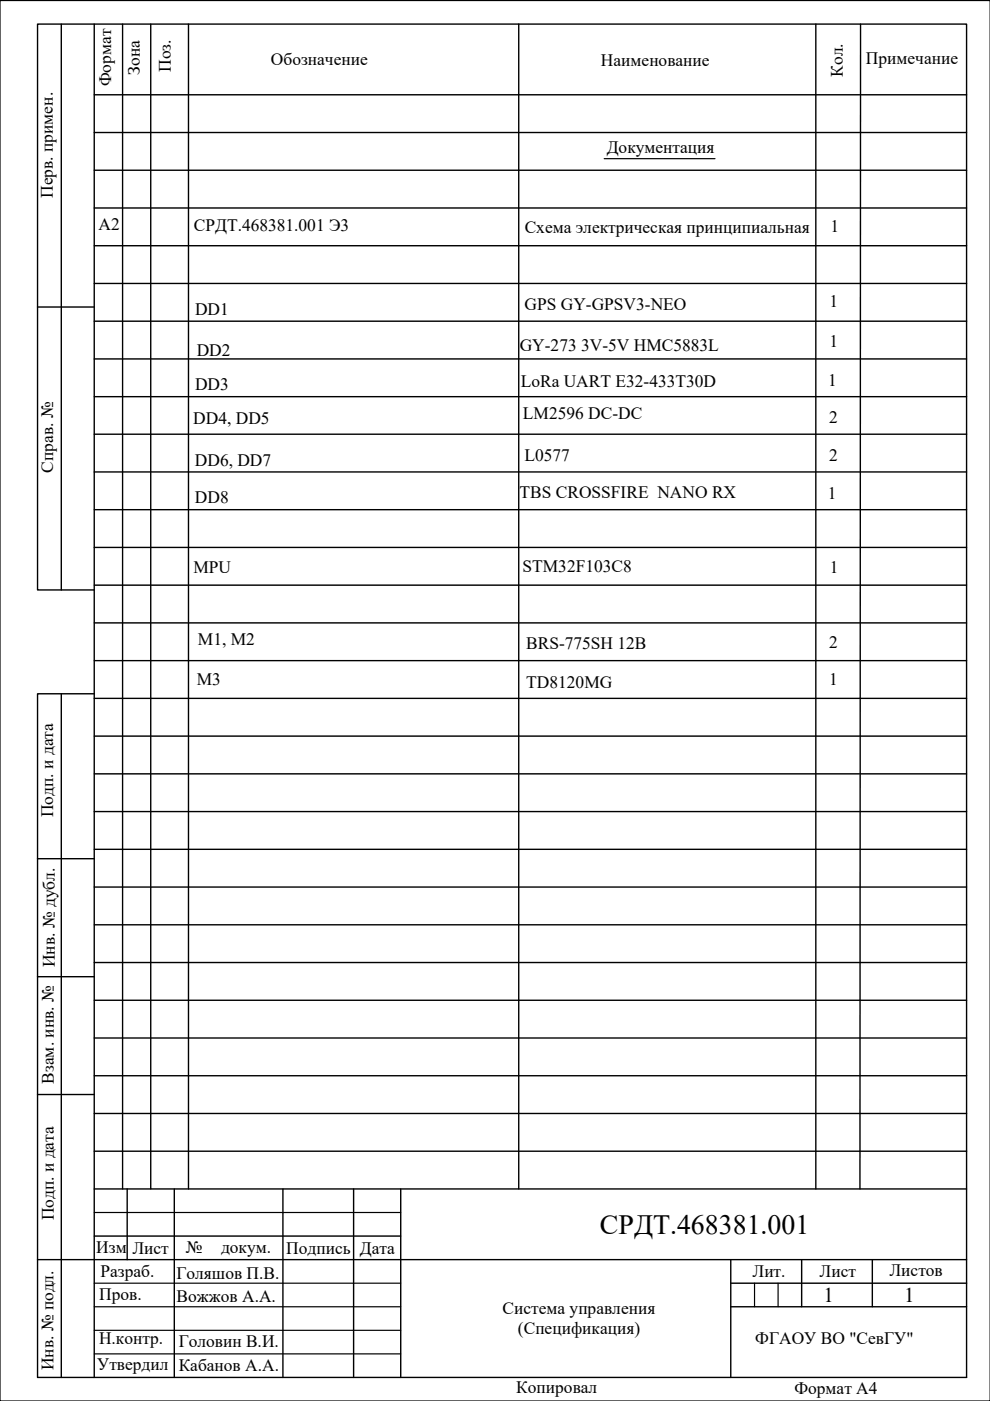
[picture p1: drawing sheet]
<svg xmlns="http://www.w3.org/2000/svg" width="210mm" height="297mm" viewBox="0 0 210 297" stroke-linecap="round" stroke-linejoin="round" font-family="sans-serif">
<defs><g id="words">
<text font-size="5.9" x="127.2" y="261.7">СРДТ.468381.001</text>
<g font-size="4.4">
<text x="174.6" y="276.1">1</text>
<text x="191.7" y="276.1">1</text>
</g>
<g font-size="3.7">
<text x="29.6" y="15.9" transform="rotate(-90 29.6 15.9)">Зона</text>
<text x="36.2" y="15.2" transform="rotate(-90 36.2 15.2)">Поз.</text>
<text x="57.4" y="13.8">Обозначение</text>
<text x="127.4" y="14">Наименование</text>
<text x="178.7" y="16.2" transform="rotate(-90 178.7 16.2)">Кол.</text>
<text x="183.6" y="13.6">Примечание</text>
<text x="23.6" y="18.3" transform="rotate(-90 23.6 18.3)">Формат</text>
<text x="128.7" y="32.5">Документация</text>
<text x="11.2" y="41.9" transform="rotate(-90 11.2 41.9)">Перв. примен.</text>
<text x="20.9" y="48.8">А2</text>
<text x="41.1" y="48.9">СРДТ.468381.001 Э3</text>
<text x="111.3" y="49.3">Схема электрическая принципиальная</text>
<text x="176.1" y="49.1">1</text>
<text x="111.2" y="65.8">GPS GY-GPSV3-NEO</text>
<text x="175.9" y="65.1">1</text>
<text x="41.4" y="66.8">DD1</text>
<text x="41.7" y="75.5">DD2</text>
<text x="110.2" y="74.3">GY-273 3V-5V HMC5883L</text>
<text x="175.9" y="73.5">1</text>
<text x="41.4" y="82.7">DD3</text>
<text x="110.4" y="82.1">LoRa UART E32-433T30D</text>
<text x="175.6" y="81.9">1</text>
<text x="41" y="89.9">DD4, DD5</text>
<text x="110.9" y="88.9">LM2596 DC-DC</text>
<text x="175.8" y="89.7">2</text>
<text x="11.3" y="100.2" transform="rotate(-90 11.3 100.2)">Справ. №</text>
<text x="41.3" y="98.7">DD6, DD7</text>
<text x="111.2" y="97.7">L0577</text>
<text x="175.8" y="97.7">2</text>
<text x="41.3" y="106.7">DD8</text>
<text x="110.2" y="105.5">TBS CROSSFIRE NANO RX</text>
<text x="175.5" y="105.8">1</text>
<text x="41" y="121.4">MPU</text>
<text x="110.8" y="121.2">STM32F103C8</text>
<text x="175.9" y="121.5">1</text>
<text x="42" y="136.7">M1, M2</text>
<text x="111.5" y="137.6">BRS-775SH 12В</text>
<text x="175.8" y="137.4">2</text>
<text x="41.7" y="145.2">M3</text>
<text x="111.6" y="145.8">TD8120MG</text>
<text x="175.8" y="145.1">1</text>
<text x="11.3" y="173.3" transform="rotate(-90 11.3 173.3)">Подп. и дата</text>
<text x="11.6" y="205" transform="rotate(-90 11.6 205)">Инв. № дубл.</text>
<text x="11.4" y="229.8" transform="rotate(-90 11.4 229.8)">Взам. инв. №</text>
<text x="11.4" y="258.7" transform="rotate(-90 11.4 258.7)">Подп. и дата</text>
<text x="20.4" y="265.6">Изм</text>
<text x="28.1" y="265.8">Лист</text>
<text x="39.4" y="265.7">№</text>
<text x="46.9" y="265.7">докум.</text>
<text x="60.7" y="265.9">Подпись</text>
<text x="76.3" y="266">Дата</text>
<text x="21" y="275.6">Пров.</text>
<text x="21.3" y="270.7">Разраб.</text>
<text x="37.4" y="271.1">Голяшов П.В.</text>
<text x="159.6" y="270.7">Лит.</text>
<text x="173.8" y="270.7">Лист</text>
<text x="188.6" y="270.5">Листов</text>
<text x="37.4" y="276.1">Вожжов А.А.</text>
<text x="106.6" y="278.7">Система управления</text>
<text x="21" y="285">Н.контр.</text>
<text x="37.9" y="285.6">Головин В.И.</text>
<text x="109.8" y="282.9">(Спецификация)</text>
<text x="160.1" y="285">ФГАОУ ВО &quot;СевГУ&quot;</text>
<text x="11.3" y="290.5" transform="rotate(-90 11.3 290.5)">Инв. № подл.</text>
<text x="20.6" y="290.4">Утвердил</text>
<text x="37.9" y="290.6">Кабанов А.А.</text>
<text x="109.5" y="295.4">Копировал</text>
<text x="168.4" y="295.5">Формат А4</text>
</g>
</g></defs>
<path d="M0 .1h209.9v296.9h-209.9zM20 257.1h65M20 277.1h65M20 272.1h65M160 272.1v5M165 272.1v5M20 287h65M20 282.1h65" fill="none" stroke="#000" stroke-width=".25"/>
<g fill="none" stroke="#000" stroke-width=".3">
<path d="M13 5.1v120M20 5.1h-12v120h12M26 5.1v247M32 5.1v247M40 5.1v247M110 5.1v247M173 5.1v247M182.5 5.1l-.2 247M20 20.1h184.9M20 28.1h184.9M20 36.1h184.9M20 44.1h184.9"/>
<path d="M20 52.1h184.9M8 65.1h12M20 60.1h184.9M20 68.1h184.9M20 76.1h184.9M20 84.1h184.9M20 92.1h184.9M20 100.1h184.9M20 108.1h184.9M20 116.1h184.9M20 124.1h184.9M20 132.1h184.9"/>
<path d="M13 147.1v144.9M20 147.1h-12v144.9h196.9v-286.9h-184.9v286.9M20 140.1h184.9M20 148.1h184.9M20 156.1h184.9M20 164.1h184.9M20 172.1h184.9M8 182.1h12M20 180.1h184.9M20 188.1h184.9M20 196.1h184.9M8 207.1h12"/>
<path d="M20 204.1h184.9M20 212.1h184.9M8 232.1h12M20 220.1h184.9M20 228.1h184.9M20 236.1h184.9M20 252.1h184.9M20 244.1h184.9M27 252.1v15M37 252.1v39.9M60 252.1v39.9M75 252.1v39.9"/>
<path d="M85 252.1v39.9M8 267.1h196.9M20 262.1h65M154.9 267.1v24.9M154.9 272.1h50M154.9 277.1h50M170 267.1v10M185 267.1v10"/>
</g>
<!-- layer: 0 -->
<path d="M128.1 33.6h23.5" fill="none" stroke="#000" stroke-width=".25"/>
<use href="#words"/>
</svg>
